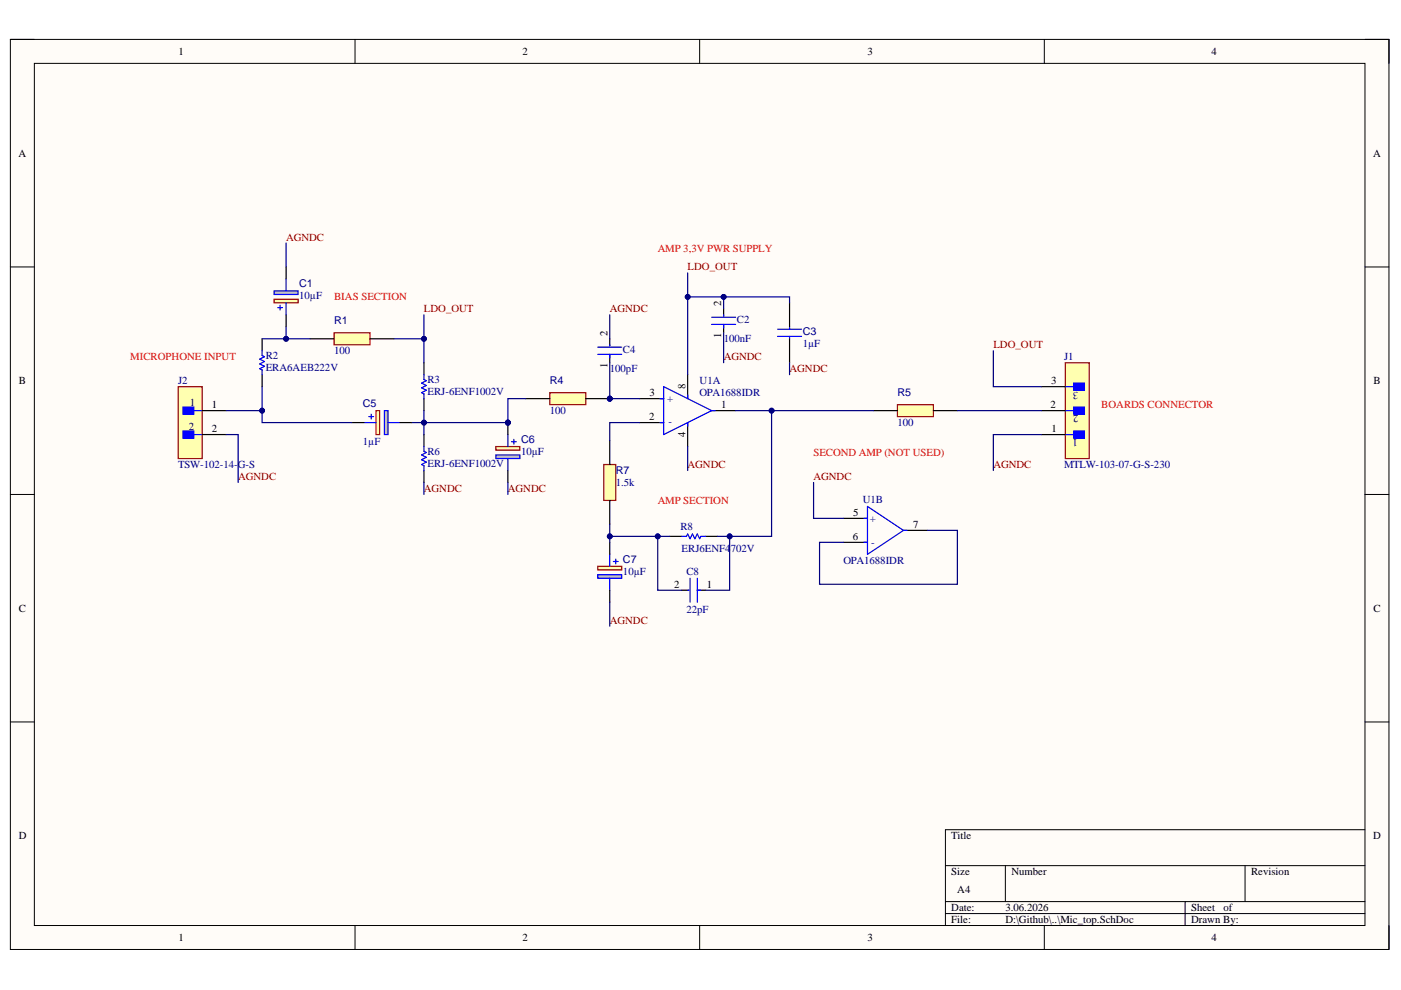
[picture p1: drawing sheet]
<svg xmlns="http://www.w3.org/2000/svg" width="297mm" height="210mm" viewBox="0 0 297 210" stroke-linecap="round" stroke-linejoin="round" font-family="sans-serif">
<defs><g id="words">
<g font-size="2.3">
<text x="37.9" y="11.7">1</text>
<text x="110.8" y="11.7">2</text>
<text x="183.9" y="11.7">3</text>
<text x="256.9" y="11.7">4</text>
<text x="3.9" y="33.2">A</text>
<text x="291.1" y="33.2">A</text>
<text x="152.9" y="65" transform="rotate(-90 152.9 65)">2</text>
<text x="128.8" y="71.3" transform="rotate(-90 128.8 71.3)">2</text>
<text x="152.9" y="71.7" transform="rotate(-90 152.9 71.7)">1</text>
<text x="4" y="81.5">B</text>
<text x="128.8" y="78" transform="rotate(-90 128.8 78)">1</text>
<text x="137.7" y="84">3</text>
<text x="145.3" y="82.5" transform="rotate(-90 145.3 82.5)">8</text>
<text x="222.9" y="81.5">3</text>
<text x="291.2" y="81.5">B</text>
<text x="44.9" y="86.5">1</text>
<text x="137.6" y="89.1">2</text>
<text x="152.9" y="86.5">1</text>
<text x="222.8" y="86.5">2</text>
<text x="44.9" y="91.6">2</text>
<text x="145.3" y="92.7" transform="rotate(-90 145.3 92.7)">4</text>
<text x="223" y="91.6">1</text>
<text x="180.9" y="109.4">5</text>
<text x="193.6" y="111.9">7</text>
<text x="180.8" y="114.5">6</text>
<text x="143" y="124.6">2</text>
<text x="149.8" y="124.6">1</text>
<text x="4" y="129.7">C</text>
<text x="291.2" y="129.7">C</text>
<text x="4" y="177.9">D</text>
<text x="201.7" y="177.9">Title</text>
<text x="291.1" y="177.9">D</text>
<text x="201.7" y="185.6">Size</text>
<text x="214.4" y="185.6">Number</text>
<text x="265.3" y="185.6">Revision</text>
<text x="203" y="189.4">A4</text>
<text x="201.7" y="193.2">Date:</text>
<text x="201.7" y="195.7">File:</text>
<text x="213.2" y="193.2">3.06.2026</text>
<text x="213.2" y="195.7">D:\Github\..\Mic_top.SchDoc</text>
<text x="252.5" y="193.2">Sheet</text>
<text x="252.5" y="195.7">Drawn By:</text>
<text x="259.4" y="193.2">of</text>
<text x="37.9" y="199.5">1</text>
<text x="110.8" y="199.5">2</text>
<text x="183.9" y="199.5">3</text>
<text x="256.9" y="199.5">4</text>
</g>
<g font-size="2.3" fill="#800000">
<text x="60.6" y="51">AGNDC</text>
<text x="145.8" y="57.3">LDO_OUT</text>
<text x="89.9" y="66.2">LDO_OUT</text>
<text x="129.3" y="66.2">AGNDC</text>
<text x="153.4" y="76.4">AGNDC</text>
<text x="210.6" y="73.9">LDO_OUT</text>
<text x="167.4" y="78.9">AGNDC</text>
<text x="50.5" y="101.8">AGNDC</text>
<text x="145.8" y="99.2">AGNDC</text>
<text x="172.5" y="101.8">AGNDC</text>
<text x="210.6" y="99.2">AGNDC</text>
<text x="89.9" y="104.3">AGNDC</text>
<text x="107.7" y="104.3">AGNDC</text>
<text x="129.3" y="132.2">AGNDC</text>
</g>
<g font-size="2.3" fill="#f00">
<text x="139.4" y="53.5">AMP 3,3V PWR SUPPLY</text>
<text x="70.8" y="63.7">BIAS SECTION</text>
<text x="27.6" y="76.4">MICROPHONE INPUT</text>
<text x="233.5" y="86.5">BOARDS CONNECTOR</text>
<text x="172.5" y="96.7">SECOND AMP (NOT USED)</text>
<text x="139.4" y="106.8">AMP SECTION</text>
</g>
<g font-size="2.3" fill="#000080">
<text x="63.4" y="63.5">10µF</text>
<text x="63.4" y="60.9">C1</text>
<text x="70.8" y="68.8">R1</text>
<text x="156.2" y="68.5">C2</text>
<text x="170.2" y="71.1">C3</text>
<text x="56.3" y="76.1">R2</text>
<text x="70.8" y="75.1">100</text>
<text x="132.1" y="74.9">C4</text>
<text x="153.4" y="72.6">100nF</text>
<text x="170.2" y="73.6">1µF</text>
<text x="225.6" y="76.4">J1</text>
<text x="37.8" y="81.5">J2</text>
<text x="56.3" y="78.7">ERA6AEB222V</text>
<text x="90.6" y="81.2">R3</text>
<text x="90.6" y="83.7">ERJ-6ENF1002V</text>
<text x="116.6" y="81.5">R4</text>
<text x="129.3" y="78.9">100pF</text>
<text x="148.3" y="81.5">U1A</text>
<text x="148.3" y="84">OPA1688IDR</text>
<text x="228.6" y="83" transform="rotate(-180 228.6 83)">3</text>
<text x="40.2" y="86">1</text>
<text x="76.9" y="86.3">C5</text>
<text x="116.6" y="87.8">100</text>
<text x="141.5" y="85.3">+</text>
<text x="190.3" y="84">R5</text>
<text x="228.7" y="88" transform="rotate(-180 228.7 88)">2</text>
<text x="40.1" y="91.1">2</text>
<text x="76.9" y="94.4">1µF</text>
<text x="110.5" y="93.9">C6</text>
<text x="141.7" y="90.1">-</text>
<text x="190.3" y="90.4">100</text>
<text x="228.5" y="93.1" transform="rotate(-180 228.5 93.1)">1</text>
<text x="37.8" y="99.2">TSW-102-14-G-S</text>
<text x="90.6" y="96.5">R6</text>
<text x="90.6" y="99">ERJ-6ENF1002V</text>
<text x="110.5" y="96.5">10µF</text>
<text x="130.6" y="100.5">R7</text>
<text x="225.6" y="99.2">MTLW-103-07-G-S-230</text>
<text x="130.6" y="103">1.5k</text>
<text x="182.9" y="106.6">U1B</text>
<text x="144.3" y="112.4">R8</text>
<text x="184.4" y="110.6">+</text>
<text x="132.1" y="119.3">C7</text>
<text x="144.5" y="117">ERJ6ENF4702V</text>
<text x="178.9" y="119.6">OPA1688IDR</text>
<text x="184.7" y="115.8">-</text>
<text x="132.1" y="121.8">10µF</text>
<text x="145.5" y="121.8">C8</text>
<text x="145.5" y="130">22pF</text>
</g>
</g></defs>
<path d="M2.2 8.4h292.3v192.9h-292.3z" fill-rule="evenodd" fill="#fffcf8"/>
<path d="M2.2 8.4h292.3v192.9h-292.3z" fill="none" stroke="#000" stroke-width=".21"/>
<path d="M7.3 13.4h282.1v182.8h-282.1z" fill-rule="evenodd" fill="#fffcf8"/>
<g fill="none" stroke="#000" stroke-width=".21">
<path d="M2.2 8.4h5.1M7.3 13.4h282.1v182.8h-282.1zM75.3 8.4v5M148.3 8.4v5M221.4 8.4v5M289.4 8.4h5.1v5M2.2 56.6h5.1M289.4 56.6h5.1M2.2 104.8h5.1M289.4 104.8h5.1M2.2 153.1h5.1M289.4 153.1h5.1"/>
<path d="M289.4 175.9h-89v20.3M75.3 196.2v5.1M148.3 196.2v5.1M200.4 183.5h89M200.4 191.2h89M200.4 193.7h89M213.2 183.5v7.7M221.4 196.2v5.1M251.3 191.2v5M264 183.5v7.7M294.5 196.2v5.1"/>
</g>
<path d="M55.6 71.8v2.6M55.6 79.4v2.6M145.8 79.4v5.1M135.6 84.5h5.1M135.6 89.6h5.1M145.8 89.6v5.1M150.9 87.1h5.1M142 113.7h2.5M149.6 113.7h2.6M178.8 109.9h5.1M178.8 115h5.1M191.6 112.5h5" fill="none" stroke="#000" stroke-width=".25"/>
<path d="M55.6 74.4v1l.5 .2-1 .5 1 .6-1 .5 1 .5-1 .5 .5 .2v1M140 84.5h.7M140 89.6h.7M140.7 82l10.2 5.1-10.2 5zM145.8 83.8v.7M145.8 89.6v.8M150.9 87.1h.7M144.5 113.7h1l.3-.5 .5 1 .5-1 .5 1 .5-1 .5 1 .3-.5h1M183.2 109.9h.7M183.2 115h.7M183.9 107.4l7.7 5.1-7.7 5zM191.6 112.5h.7" fill="none" stroke="#00f" stroke-width=".25"/>
<circle cx="107.7" cy="89.6" r=".51" fill="#000080"/>
<circle cx="107.7" cy="89.6" r=".51" fill="none" stroke="#000080" stroke-width=".21"/>
<path d="M105.1 94.7h5.1v.7h-5.1z" fill-rule="evenodd" fill="#ffffb0"/>
<path d="M105.1 94.7h5.1v.7h-5.1z" fill="none" stroke="#800000" stroke-width=".25"/>
<path d="M105.1 96.5h5.1v.7h-5.1z" fill-rule="evenodd" fill="#c0c0c0"/>
<path d="M105.1 96.5h5.1v.7h-5.1zM107.7 92.1v2.6M107.7 97.2v2.6M108.4 93.7h1.1M108.9 93.2v1" fill="none" stroke="#00f" stroke-width=".25"/>
<path d="M107.7 89.6v2.5" fill="none" stroke="#000" stroke-width=".25"/>
<circle cx="107.7" cy="89.6" r=".51" fill="#000080"/>
<circle cx="107.7" cy="89.6" r=".51" fill="none" stroke="#000080" stroke-width=".21"/>
<path d="M89.9 76.9v2.5M153.4 65.5v1.5M153.4 68.8v1.8M89.9 84.5v2.6M89.9 92.1v2.6M89.9 99.8v2.5M107.7 99.8v2.5" fill="none" stroke="#000" stroke-width=".25"/>
<path d="M89.9 79.4v1.1l.5 .2-1 .5 1 .5-1 .5 1 .5-1 .6 .5 .2v1M150.9 68.8h5.1M150.9 67.3h5.1M153.4 66.8v.2M153.4 68.8v.7M89.9 94.7v1l.5 .2-1 .6 1 .5-1 .5 1 .5-1 .5 .5 .2v1.1" fill="none" stroke="#00f" stroke-width=".25"/>
<path d="M126.7 120.1h5.1v.7h-5.1z" fill-rule="evenodd" fill="#ffffb0"/>
<path d="M126.7 120.1h5.1v.7h-5.1z" fill="none" stroke="#800000" stroke-width=".25"/>
<path d="M126.7 121.8h5.1v.8h-5.1z" fill-rule="evenodd" fill="#c0c0c0"/>
<path d="M129.3 117.5v2.6M130 119.1h1.1M130.6 118.5v1.1M126.7 121.8h5.1v.8h-5.1zM129.3 122.6v2.5" fill="none" stroke="#00f" stroke-width=".25"/>
<path d="M129.3 115v2.5M129.3 125.1v2.6" fill="none" stroke="#000" stroke-width=".25"/>
<path d="M79.7 87.1h.8v5h-.8z" fill-rule="evenodd" fill="#ffffb0"/>
<path d="M79.7 87.1h.8v5h-.8z" fill="none" stroke="#800000" stroke-width=".25"/>
<path d="M81.5 87.1h.8v5h-.8z" fill-rule="evenodd" fill="#c0c0c0"/>
<path d="M77.2 89.6h2.5M78.2 88.3h1M78.7 87.8v1M81.5 87.1h.8v5h-.8zM82.3 89.6h2.5" fill="none" stroke="#00f" stroke-width=".25"/>
<path d="M74.6 89.6h2.6M84.8 89.6h2.5" fill="none" stroke="#000" stroke-width=".25"/>
<path d="M128 98.5h2.6v7.6h-2.6z" fill-rule="evenodd" fill="#ffffb0"/>
<path d="M128 98.5h2.6v7.6h-2.6z" fill="none" stroke="#800000" stroke-width=".25"/>
<path d="M129.3 93.4v5.1M129.3 106.1v5.1" fill="none" stroke="#000" stroke-width=".25"/>
<path d="M225.9 76.9h5v20.3h-5z" fill-rule="evenodd" fill="#ffffb0"/>
<path d="M225.9 76.9h5v20.3h-5z" fill="none" stroke="#800000" stroke-width=".25"/>
<path d="M227.6 91.4h2.3v1.5h-2.3z" fill-rule="evenodd" fill="#00f"/>
<path d="M225.9 92.1h1.7M227.6 91.4h2.3v1.5h-2.3z" fill="none" stroke="#00f" stroke-width=".25"/>
<path d="M227.6 86.3h2.3v1.5h-2.3z" fill-rule="evenodd" fill="#00f"/>
<path d="M225.9 87.1h1.7M227.6 86.3h2.3v1.5h-2.3z" fill="none" stroke="#00f" stroke-width=".25"/>
<path d="M227.6 81.2h2.3v1.5h-2.3z" fill-rule="evenodd" fill="#00f"/>
<path d="M225.9 82h1.7M227.6 81.2h2.3v1.5h-2.3z" fill="none" stroke="#00f" stroke-width=".25"/>
<path d="M220.8 92.1h5.1M220.8 87.1h5.1M220.8 82h5.1" fill="none" stroke="#000" stroke-width=".25"/>
<path d="M37.8 82h5.1v15.2h-5.1z" fill-rule="evenodd" fill="#ffffb0"/>
<path d="M37.8 82h5.1v15.2h-5.1z" fill="none" stroke="#800000" stroke-width=".25"/>
<path d="M38.8 86.3h2.3v1.5h-2.3z" fill-rule="evenodd" fill="#00f"/>
<path d="M38.8 86.3h2.3v1.5h-2.3zM41.1 87.1h1.8" fill="none" stroke="#00f" stroke-width=".25"/>
<path d="M38.8 91.4h2.3v1.5h-2.3z" fill-rule="evenodd" fill="#00f"/>
<path d="M164.9 71.3h5M164.9 69.8h5M167.4 69.3v.5M167.4 71.3v.5M38.8 91.4h2.3v1.5h-2.3zM41.1 92.1h1.8M145.8 125.1h.3M146.3 122.6v5.1M147.8 122.6v5.1M147.8 125.1h.8" fill="none" stroke="#00f" stroke-width=".25"/>
<path d="M167.4 64.2v5.1M167.4 71.8v5.1M42.9 87.1h5M42.9 92.1h5M144.5 125.1h1.6M147.8 125.1h1.8" fill="none" stroke="#000" stroke-width=".25"/>
<path d="M70.8 70.6h7.6v2.5h-7.6z" fill-rule="evenodd" fill="#ffffb0"/>
<path d="M70.8 70.6h7.6v2.5h-7.6z" fill="none" stroke="#800000" stroke-width=".25"/>
<path d="M65.7 71.8h5.1M78.4 71.8h5.1" fill="none" stroke="#000" stroke-width=".25"/>
<path d="M87.3 89.6h20.4" fill="none" stroke="#000080" stroke-width=".25"/>
<circle cx="107.7" cy="89.6" r=".51" fill="#000080"/>
<circle cx="107.7" cy="89.6" r=".51" fill="none" stroke="#000080" stroke-width=".21"/>
<circle cx="89.9" cy="89.6" r=".51" fill="#000080"/>
<circle cx="89.9" cy="89.6" r=".51" fill="none" stroke="#000080" stroke-width=".21"/>
<path d="M153.4 65.5v-2.6h-7.6v16.5M153.4 70.6v6.3M145.8 94.7v5.1M89.9 102.3v2.5M107.7 102.3v2.5" fill="none" stroke="#000080" stroke-width=".25"/>
<circle cx="145.8" cy="62.9" r=".51" fill="#000080"/>
<circle cx="145.8" cy="62.9" r=".51" fill="none" stroke="#000080" stroke-width=".21"/>
<circle cx="153.4" cy="62.9" r=".51" fill="#000080"/>
<circle cx="153.4" cy="62.9" r=".51" fill="none" stroke="#000080" stroke-width=".21"/>
<path d="M145.8 57.9v5" fill="none" stroke="#000080" stroke-width=".25"/>
<circle cx="145.8" cy="62.9" r=".51" fill="#000080"/>
<circle cx="145.8" cy="62.9" r=".51" fill="none" stroke="#000080" stroke-width=".21"/>
<path d="M89.9 66.8v10.1M196.6 112.5h6.4v11.4h-29.2v-8.9h5" fill="none" stroke="#000080" stroke-width=".25"/>
<circle cx="89.9" cy="71.8" r=".51" fill="#000080"/>
<circle cx="89.9" cy="71.8" r=".51" fill="none" stroke="#000080" stroke-width=".21"/>
<path d="M129.3 111.2v3.8" fill="none" stroke="#000080" stroke-width=".25"/>
<circle cx="129.3" cy="113.7" r=".51" fill="#000080"/>
<circle cx="129.3" cy="113.7" r=".51" fill="none" stroke="#000080" stroke-width=".21"/>
<path d="M55.6 82v7.6h19M129.3 127.7v5.1" fill="none" stroke="#000080" stroke-width=".25"/>
<circle cx="55.6" cy="87.1" r=".51" fill="#000080"/>
<circle cx="55.6" cy="87.1" r=".51" fill="none" stroke="#000080" stroke-width=".21"/>
<path d="M129.3 113.7h12.7" fill="none" stroke="#000080" stroke-width=".25"/>
<circle cx="139.4" cy="113.7" r=".51" fill="#000080"/>
<circle cx="139.4" cy="113.7" r=".51" fill="none" stroke="#000080" stroke-width=".21"/>
<circle cx="129.3" cy="113.7" r=".51" fill="#000080"/>
<circle cx="129.3" cy="113.7" r=".51" fill="none" stroke="#000080" stroke-width=".21"/>
<path d="M163.6 87.1v26.6h-11.4" fill="none" stroke="#000080" stroke-width=".25"/>
<circle cx="154.7" cy="113.7" r=".51" fill="#000080"/>
<circle cx="154.7" cy="113.7" r=".51" fill="none" stroke="#000080" stroke-width=".21"/>
<circle cx="163.6" cy="87.1" r=".51" fill="#000080"/>
<circle cx="163.6" cy="87.1" r=".51" fill="none" stroke="#000080" stroke-width=".21"/>
<path d="M89.9 87.1v5" fill="none" stroke="#000080" stroke-width=".25"/>
<circle cx="89.9" cy="89.6" r=".51" fill="#000080"/>
<circle cx="89.9" cy="89.6" r=".51" fill="none" stroke="#000080" stroke-width=".21"/>
<path d="M153.4 62.9h14v1.3M210.6 74.4v7.6h10.2M47.9 92.1h2.6v10.2M135.6 89.6h-6.3v3.8M220.8 92.1h-10.2v7.7M172.5 102.3v7.6h6.3" fill="none" stroke="#000080" stroke-width=".25"/>
<circle cx="153.4" cy="62.9" r=".51" fill="#000080"/>
<circle cx="153.4" cy="62.9" r=".51" fill="none" stroke="#000080" stroke-width=".21"/>
<path d="M167.4 76.9v2.5M154.7 113.7v11.4h-5.1" fill="none" stroke="#000080" stroke-width=".25"/>
<circle cx="154.7" cy="113.7" r=".51" fill="#000080"/>
<circle cx="154.7" cy="113.7" r=".51" fill="none" stroke="#000080" stroke-width=".21"/>
<path d="M139.4 113.7v11.4h5.1" fill="none" stroke="#000080" stroke-width=".25"/>
<circle cx="139.4" cy="113.7" r=".51" fill="#000080"/>
<circle cx="139.4" cy="113.7" r=".51" fill="none" stroke="#000080" stroke-width=".21"/>
<path d="M47.9 87.1h7.7" fill="none" stroke="#000080" stroke-width=".25"/>
<circle cx="55.6" cy="87.1" r=".51" fill="#000080"/>
<circle cx="55.6" cy="87.1" r=".51" fill="none" stroke="#000080" stroke-width=".21"/>
<path d="M83.5 71.8h6.4" fill="none" stroke="#000080" stroke-width=".25"/>
<circle cx="89.9" cy="71.8" r=".51" fill="#000080"/>
<circle cx="89.9" cy="71.8" r=".51" fill="none" stroke="#000080" stroke-width=".21"/>
<path d="M55.6 71.8h10.1" fill="none" stroke="#000080" stroke-width=".25"/>
<circle cx="60.7" cy="71.8" r=".51" fill="#000080"/>
<circle cx="60.7" cy="71.8" r=".51" fill="none" stroke="#000080" stroke-width=".21"/>
<path d="M58.1 63.4h5.1v.8h-5.1z" fill-rule="evenodd" fill="#ffffb0"/>
<path d="M58.1 63.4h5.1v.8h-5.1z" fill="none" stroke="#800000" stroke-width=".25"/>
<path d="M58.1 61.7h5.1v.7h-5.1z" fill-rule="evenodd" fill="#c0c0c0"/>
<path d="M60.7 59.1v2.6M58.1 61.7h5.1v.7h-5.1zM58.9 65.2h1M59.4 64.7v1M60.7 64.2v2.6" fill="none" stroke="#00f" stroke-width=".25"/>
<path d="M60.7 56.6v2.5M60.7 66.8v2.5" fill="none" stroke="#000" stroke-width=".25"/>
<path d="M60.7 69.3v2.5" fill="none" stroke="#000080" stroke-width=".25"/>
<circle cx="60.7" cy="71.8" r=".51" fill="#000080"/>
<circle cx="60.7" cy="71.8" r=".51" fill="none" stroke="#000080" stroke-width=".21"/>
<path d="M60.7 51.5v5.1" fill="none" stroke="#000080" stroke-width=".25"/>
<circle cx="129.3" cy="84.5" r=".51" fill="#000080"/>
<circle cx="129.3" cy="84.5" r=".51" fill="none" stroke="#000080" stroke-width=".21"/>
<path d="M116.6 83.3h7.6v2.5h-7.6z" fill-rule="evenodd" fill="#ffffb0"/>
<path d="M116.6 83.3h7.6v2.5h-7.6z" fill="none" stroke="#800000" stroke-width=".25"/>
<path d="M124.2 84.5h5.1" fill="none" stroke="#000" stroke-width=".25"/>
<circle cx="129.3" cy="84.5" r=".51" fill="#000080"/>
<circle cx="129.3" cy="84.5" r=".51" fill="none" stroke="#000080" stroke-width=".21"/>
<path d="M111.5 84.5h5.1" fill="none" stroke="#000" stroke-width=".25"/>
<path d="M111.5 84.5h-3.8v5.1" fill="none" stroke="#000080" stroke-width=".25"/>
<circle cx="107.7" cy="89.6" r=".51" fill="#000080"/>
<circle cx="107.7" cy="89.6" r=".51" fill="none" stroke="#000080" stroke-width=".21"/>
<path d="M129.3 84.5h6.3" fill="none" stroke="#000080" stroke-width=".25"/>
<circle cx="129.3" cy="84.5" r=".51" fill="#000080"/>
<circle cx="129.3" cy="84.5" r=".51" fill="none" stroke="#000080" stroke-width=".21"/>
<path d="M129.3 71.8v1.6M129.3 75.1v1.8" fill="none" stroke="#000" stroke-width=".25"/>
<path d="M126.7 75.1h5.1M126.7 73.6h5.1M129.3 73.1v.3M129.3 75.1v.8" fill="none" stroke="#00f" stroke-width=".25"/>
<path d="M129.3 76.9v7.6" fill="none" stroke="#000080" stroke-width=".25"/>
<circle cx="129.3" cy="84.5" r=".51" fill="#000080"/>
<circle cx="129.3" cy="84.5" r=".51" fill="none" stroke="#000080" stroke-width=".21"/>
<path d="M129.3 66.8v5" fill="none" stroke="#000080" stroke-width=".25"/>
<path d="M190.3 85.8h7.6v2.5h-7.6z" fill-rule="evenodd" fill="#ffffb0"/>
<path d="M190.3 85.8h7.6v2.5h-7.6z" fill="none" stroke="#800000" stroke-width=".25"/>
<path d="M185.2 87.1h5.1M197.9 87.1h5.1" fill="none" stroke="#000" stroke-width=".25"/>
<path d="M156 87.1h29.2" fill="none" stroke="#000080" stroke-width=".25"/>
<circle cx="163.6" cy="87.1" r=".51" fill="#000080"/>
<circle cx="163.6" cy="87.1" r=".51" fill="none" stroke="#000080" stroke-width=".21"/>
<path d="M203 87.1h17.8" fill="none" stroke="#000080" stroke-width=".25"/>
<use href="#words"/>
</svg>
